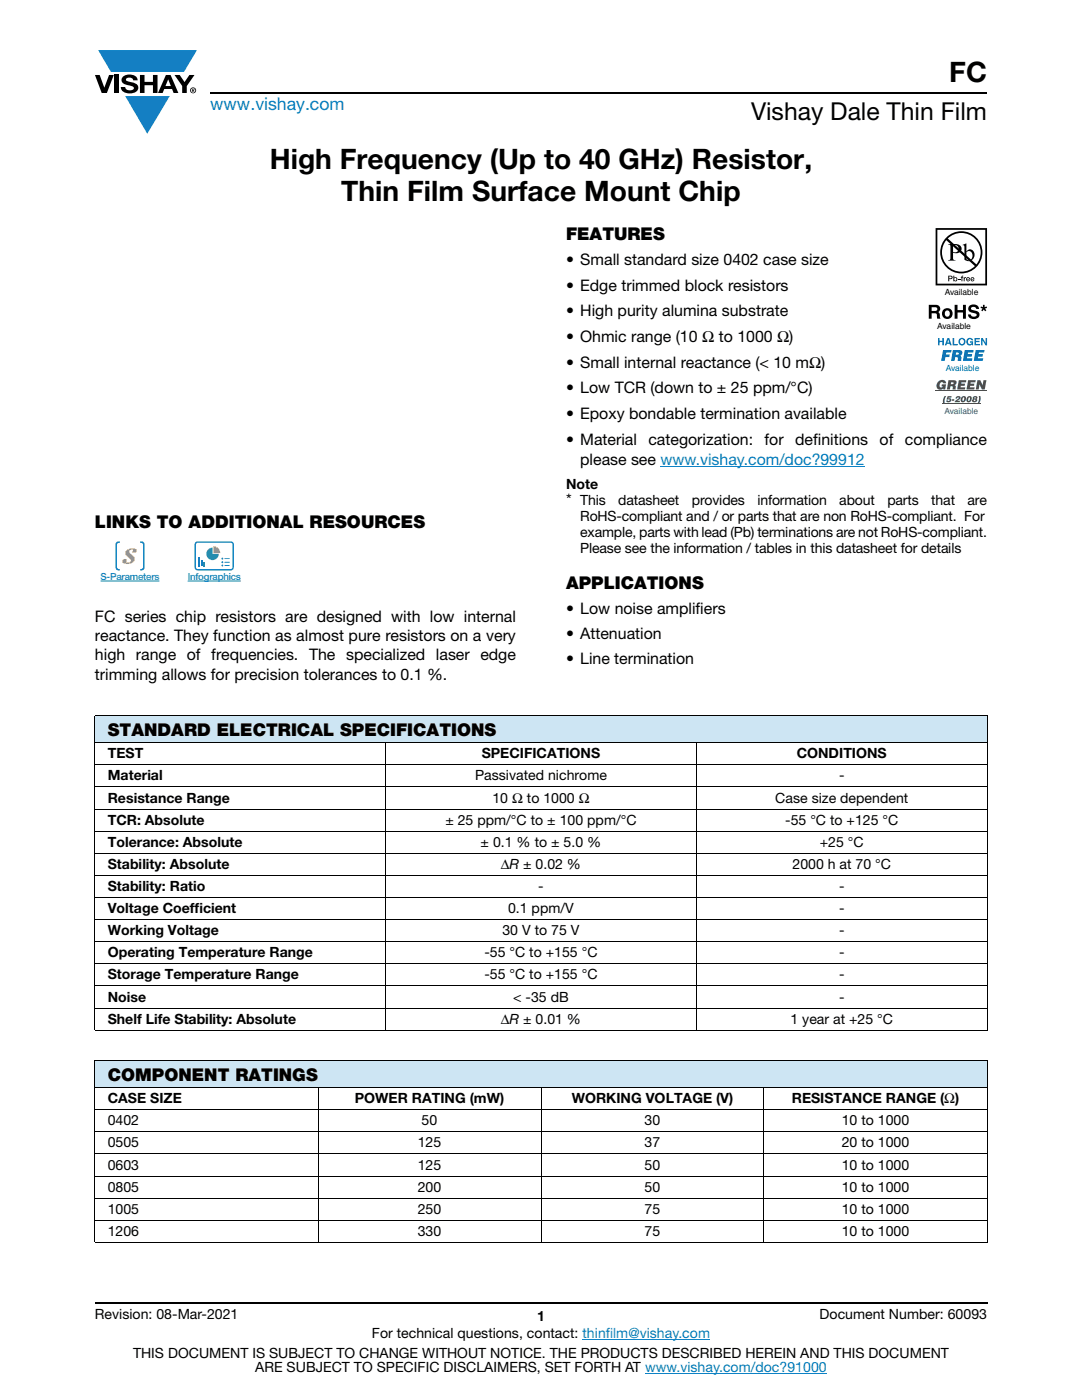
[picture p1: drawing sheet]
<svg xmlns="http://www.w3.org/2000/svg" width="216mm" height="279mm" viewBox="0 0 216 279" stroke-linecap="round" stroke-linejoin="round" font-family="sans-serif">
<defs><g id="words">
<g font-size="5.6">
<text x="189.4" y="16.4">FC</text>
<text x="53.8" y="33.8">High Frequency (Up to 40 GHz) Resistor,</text>
<text x="68.1" y="40.1">Thin Film Surface Mount Chip</text>
</g>
<text font-size="4.9" x="149.9" y="24">Vishay Dale Thin Film</text>
<text font-size="3.5" fill="#067ec4" x="42" y="21.9">www.vishay.com</text>
<g font-size="3.5">
<text x="112.9" y="47.9">FEATURES</text>
<text x="18.9" y="105.5">LINKS TO ADDITIONAL RESOURCES</text>
<text x="112.9" y="117.5">APPLICATIONS</text>
<text x="21.5" y="146.9">STANDARD ELECTRICAL SPECIFICATIONS</text>
<text x="21.5" y="215.7">COMPONENT RATINGS</text>
</g>
<g font-size="3.2">
<text x="112.9" y="52.9">• Small standard size 0402 case size</text>
<text x="112.9" y="58">• Edge trimmed block resistors</text>
<text x="112.9" y="63.2">• High purity alumina substrate</text>
<text x="112.9" y="68.3">• Ohmic range (10 Ω to 1000 Ω)</text>
<text x="112.9" y="73.4">• Small internal reactance (&lt; 10 mΩ)</text>
<text x="112.9" y="78.5">• Low TCR (down to ± 25 ppm/°C)</text>
<text x="112.9" y="83.6">• Epoxy bondable termination available</text>
<text x="112.9" y="88.7">• Material</text>
<text x="129.4" y="88.7">categorization:</text>
<text x="152.6" y="88.7">for</text>
<text x="158.7" y="88.7">definitions</text>
<text x="175.5" y="88.7">of</text>
<text x="180.6" y="88.7">compliance</text>
<text x="115.8" y="92.8">please see www.vishay.com/doc?99912</text>
<text x="112.9" y="100.8">*</text>
<text x="18.9" y="124">FC series chip resistors are designed with low internal</text>
<text x="112.9" y="122.6">• Low noise amplifiers</text>
<text x="18.9" y="127.9">reactance. They function as almost pure resistors on a very</text>
<text x="18.9" y="131.8">high range of frequencies. The specialized laser edge</text>
<text x="112.9" y="127.6">• Attenuation</text>
<text x="18.9" y="135.7">trimming allows for precision tolerances to 0.1 %.</text>
<text x="112.9" y="132.5">• Line termination</text>
</g>
<g font-size="2.8">
<text x="112.9" y="97.7">Note</text>
<text x="115.8" y="100.8">This</text>
<text x="123.4" y="100.8">datasheet</text>
<text x="138" y="100.8">provides</text>
<text x="151.1" y="100.8">information</text>
<text x="167.5" y="100.8">about</text>
<text x="177.1" y="100.8">parts</text>
<text x="185.8" y="100.8">that</text>
<text x="193.1" y="100.8">are</text>
<text x="115.8" y="104">RoHS-compliant and / or parts that are non RoHS-compliant. For</text>
<text x="115.8" y="107.2">example, parts with lead (Pb) terminations are not RoHS-compliant.</text>
<text x="115.8" y="110.4">Please see the information / tables in this datasheet for details</text>
<text x="21.5" y="151.4">TEST</text>
<text x="21.5" y="155.8">Material</text>
<text x="94.8" y="155.8">Passivated nichrome</text>
<text x="96.1" y="151.4">SPECIFICATIONS</text>
<text x="159" y="151.4">CONDITIONS</text>
<text x="167.4" y="155.8">-</text>
<text x="21.5" y="160.2">Resistance Range</text>
<text x="98.3" y="160.2">10 Ω to 1000 Ω</text>
<text x="154.7" y="160.2">Case size dependent</text>
<text x="21.5" y="164.6">TCR: Absolute</text>
<text x="88.9" y="164.6">± 25 ppm/°C to ± 100 ppm/°C</text>
<text x="156.7" y="164.6">-55 °C to +125 °C</text>
<text x="21.5" y="169">Tolerance: Absolute</text>
<text x="21.5" y="173.4">Stability: Absolute</text>
<text x="95.9" y="169">± 0.1 % to ± 5.0 %</text>
<text x="99.9" y="173.4">ΔR ± 0.02 %</text>
<text x="158.1" y="173.4">2000 h at 70 °C</text>
<text x="163.6" y="169">+25 °C</text>
<text x="21.5" y="177.8">Stability: Ratio</text>
<text x="107.4" y="177.8">-</text>
<text x="167.4" y="177.8">-</text>
<text x="21.5" y="182.2">Voltage Coefficient</text>
<text x="101.4" y="182.2">0.1 ppm/V</text>
<text x="167.4" y="182.2">-</text>
<text x="21.5" y="186.6">Working Voltage</text>
<text x="21.5" y="191">Operating Temperature Range</text>
<text x="96.6" y="191">-55 °C to +155 °C</text>
<text x="100.3" y="186.6">30 V to 75 V</text>
<text x="167.4" y="191">-</text>
<text x="167.4" y="186.6">-</text>
<text x="21.5" y="195.5">Storage Temperature Range</text>
<text x="96.6" y="195.5">-55 °C to +155 °C</text>
<text x="167.4" y="195.5">-</text>
<text x="21.5" y="199.9">Noise</text>
<text x="102.4" y="199.9">&lt; -35 dB</text>
<text x="167.4" y="199.9">-</text>
<text x="21.5" y="204.3">Shelf Life Stability: Absolute</text>
<text x="99.9" y="204.3">ΔR ± 0.01 %</text>
<text x="157.7" y="204.3">1 year at +25 °C</text>
<text x="21.5" y="220.2">CASE SIZE</text>
<text x="70.8" y="220.2">POWER RATING (mW)</text>
<text x="114.1" y="220.2">WORKING VOLTAGE (V)</text>
<text x="158" y="220.2">RESISTANCE RANGE (Ω)</text>
<text x="21.5" y="224.6">0402</text>
<text x="84.1" y="224.6">50</text>
<text x="128.6" y="224.6">30</text>
<text x="168" y="224.6">10 to 1000</text>
<text x="21.5" y="229">0505</text>
<text x="21.5" y="233.4">0603</text>
<text x="83.4" y="229">125</text>
<text x="83.4" y="233.4">125</text>
<text x="128.6" y="229">37</text>
<text x="128.6" y="233.4">50</text>
<text x="168" y="229">20 to 1000</text>
<text x="168" y="233.4">10 to 1000</text>
<text x="21.5" y="237.8">0805</text>
<text x="83.4" y="237.8">200</text>
<text x="128.6" y="237.8">50</text>
<text x="168" y="237.8">10 to 1000</text>
<text x="21.5" y="242.2">1005</text>
<text x="83.4" y="242.2">250</text>
<text x="128.6" y="242.2">75</text>
<text x="168" y="242.2">10 to 1000</text>
<text x="21.5" y="246.6">1206</text>
<text x="83.4" y="246.6">330</text>
<text x="128.6" y="246.6">75</text>
<text x="168" y="246.6">10 to 1000</text>
<text x="18.9" y="263.3">Revision: 08-Mar-2021</text>
<text x="107.2" y="263.6">1</text>
<text x="163.6" y="263.3">Document Number: 60093</text>
<text x="74.2" y="267.1">For technical questions, contact: thinfilm@vishay.com</text>
<text x="26.5" y="271">THIS DOCUMENT IS SUBJECT TO CHANGE WITHOUT NOTICE. THE PRODUCTS DESCRIBED HEREIN AND THIS DOCUMENT</text>
<text x="50.9" y="273.8">ARE SUBJECT TO SPECIFIC DISCLAIMERS, SET FORTH AT www.vishay.com/doc?91000</text>
</g>
<g font-size="1.9" fill="#147fc3">
<text x="20.1" y="115.8">S-Parameters</text>
<text x="37.4" y="115.8">Infographics</text>
</g>
<g font-size="1.7">
<text x="188.5" y="58.9">Available</text>
<text x="187" y="65.6">Available</text>
</g>
<text font-size="1.7" fill="#0160ae" x="188.7" y="74">Available</text>
<text font-size="1.7" fill="#1f9047" x="188.5" y="82.6">Available</text>
</g></defs>
<g fill="#147fc3">
<path d="M19.6 10h19.7l-2.6 4.3h-1.1h-13.5z"/>
<path d="M25 19.2h8.9l-4.5 7.5z"/>
</g>
<g fill="#000">
<path d="M18.9 15h1l.9 2.5 1-2.5h.9l-1.4 3.6h-1zM22.9 15h.9v3.6h-.9zM24.6 15.3a2.1 2.1 0 0 1 2.8 .3l.1 .4h-.9a.79 .79 0 0 0-.7-.5 .79 .79 0 0 0-.8 .4l.3 .3 1 .2a1.08 1.08 0 0 1 1.2 1 1.08 1.08 0 0 1-1.1 1.2 1.73 1.73 0 0 1-2.4-1.2h.9a.96 .96 0 0 0 .8 .6 .96 .96 0 0 0 .9-.4 1.31 1.31 0 0 0-1.2-.6 1.03 1.03 0 0 1-1.1-.6 1.03 1.03 0 0 1 .2-1.1zM27.9 15h.9v1.3h1.7v-1.3h.9v3.6h-.9v-1.6h-1.7v1.6h-.9zM34.8 15h1.1l.9 1.4 1-1.4h1l-1.5 2.2v1.4h-.9v-1.4z"/>
<path d="M33.6 15.9l.5 1.3h-1.1zM33.1 15l-1.6 3.6h1l.3-.8h1.5l.3 .8h1l-1.6-3.6z"/>
<path d="M38.4 17.8h.2v.2h-.2zM38.3 17.7v.7h.1v-.3l.4 .3-.2-.3 .2-.2-.1-.2z"/>
<path d="M38.1 18a.46 .46 0 0 1 .9 0 .46 .46 0 0 1-.9 0zM37.9 18a.6 .6 0 0 0 1.2 0 .6 .6 0 0 0-1.2 0z"/>
</g>
<path d="M42 18.6h155M18.9 260h178.1" fill="none" stroke="#000" stroke-width=".36"/>
<path d="M131.8 93h40.8M116.2 267.3h25.5M128.7 274h36.3" fill="none" stroke="#067ec4" stroke-width=".2"/>
<path d="M18.9 108h14v10h-14z" fill="#fff"/>
<g fill="#1681c5">
<path d="M23.2 108.2l.7-.2v.3a.46 .46 0 0 0-.6 .5v4.3a.46 .46 0 0 0 .6 .5v.2a.67 .67 0 0 1-.9-.5v-4.7z"/>
<path d="M28 108a.67 .67 0 0 1 .8 .6v4.7a.65 .65 0 0 1-.8 .5v-.2a.46 .46 0 0 0 .6-.5v-4.3a.46 .46 0 0 0-.6-.5z"/>
</g>
<path d="M25.3 109.8a1.42 1.42 0 0 1 2 .1 .45 .45 0 0 1-.4 .5 .45 .45 0 0 1-.5-.4l.1-.1a.41 .41 0 0 0-.6 0 .41 .41 0 0 0 .2 .6 .96 .96 0 0 1 .8 .7 .96 .96 0 0 1-.3 1 1.59 1.59 0 0 1-2.2-.1 .49 .49 0 0 1 .4-.5 .49 .49 0 0 1 .5 .3l-.1 .1a.49 .49 0 0 0 .9 0 .49 .49 0 0 0-.5-.7 .85 .85 0 0 1-.6-.7 .85 .85 0 0 1 .3-.8z" fill="#f8a021"/>
<path d="M20.1 116h11.7z" fill="none" stroke="#147fc3" stroke-width=".2"/>
<path d="M35.8 108h13.9v10h-13.9z" fill="#fff"/>
<path d="M37.4 116h10.6z" fill="none" stroke="#147fc3" stroke-width=".2"/>
<path d="M42.6 109a1.39 1.39 0 0 1 1.3 1.4h-1.3z" fill="#f8a021"/>
<g fill="#42bb83">
<path d="M40.7 112.2h.2v.8h-.2z"/>
<path d="M41.7 109.5l.7-.2v1.2h1.3a1.26 1.26 0 0 1-1.9 1.2 1.26 1.26 0 0 1-.1-2.2z"/>
</g>
<g fill="#1681c5">
<path d="M39.7 111.2h.2v1.8h-.2z"/>
<path d="M40.2 111.9h.2v1.1h-.2z"/>
<path d="M44.8 111.4l1 .1-.9 .1z"/>
<path d="M44.8 112.1l1 .1-.9 .1z"/>
<path d="M44.8 112.8l1 .1-.9 .1z"/>
<path d="M39.1 108.5v4.7l.2 .3 6.8 .1 .2-.2 .1-4.7-.2-.3-6.8-.1zM39 108.2l.4-.2h6.7a.61 .61 0 0 1 .6 .7v4.5a.61 .61 0 0 1-.6 .6h-6.7a.61 .61 0 0 1-.6-.6v-4.5z"/>
<circle cx="44.4" cy="111.5" r=".19"/>
<circle cx="44.4" cy="112.2" r=".19"/>
<circle cx="44.4" cy="112.9" r=".19"/>
</g>
<g fill="#000">
<path d="M190.5 60.8h.6v1.1h1.1v-1.1h.5v2.8h-.5v-1.2h-1.1v1.2h-.6zM193.5 61a1.15 1.15 0 0 1 1.9 .7h-.6v-.2a.68 .68 0 0 0-1-.1v.3l.2 .2a1.29 1.29 0 0 1 1.4 .9 1.17 1.17 0 0 1-1.1 .9 1.17 1.17 0 0 1-1.1-.9h.5l.1 .1a.67 .67 0 0 0 1.1-.1l-.3-.2-.5-.2a.81 .81 0 0 1-.9-.5 .81 .81 0 0 1 .3-.9zM195.7 61.2l.4 .1v-.5h.4v.5l.4-.1 .1 .3-.5 .1 .3 .4-.2 .1-.3-.3-.3 .3-.2-.1 .3-.4-.4-.1z"/>
<path d="M185.9 61.3v.8l.9-.1a.38 .38 0 0 0 .1-.6zM185.3 60.8h1.4a.78 .78 0 0 1 .8 .5 .78 .78 0 0 1-.1 .8l-.2 .2a.97 .97 0 0 1 .4 1.2l.1 .1h-.7l-.2-1-.9-.1v1.1h-.6z"/>
<path d="M188.8 62a.63 .63 0 0 0-.3 .8 .63 .63 0 0 0 .8 .3 .63 .63 0 0 0 .2-.7 .63 .63 0 0 0-.7-.4zM187.9 62.6a1.1 1.1 0 0 1 2.2 0 1.1 1.1 0 0 1-2.2 0z"/>
</g>
<g fill="#0160ae">
<path d="M187.2 67.5h.3v.5h.5v-.5h.3v1.4h-.3v-.6h-.5v.6h-.3z"/>
<path d="M190.1 67.5h.3v1.2h.7v.2h-1z"/>
<path d="M193 67.7a.68 .68 0 0 1 1.2 .2l-.9-.2a.55 .55 0 0 0-.2 .6 .55 .55 0 0 0 .4 .4l.4-.3h-.3v-.3h.6v.8h-.2l-.1-.2a.71 .71 0 0 1-1 0 .71 .71 0 0 1 .1-1z"/>
<path d="M194.5 67.5h1v.2h-.8v.3h.8v.3h-.8v.4h.8v.2h-1z"/>
<path d="M195.8 67.5h.3l.6 1v-1h.3v1.4h-.3l-.6-1v1h-.3z"/>
<path d="M188.2 69.9h1.7l-.1 .5h-1l-.1 .4h.8l-.1 .5h-.8l-.1 .7h-.7z"/>
<path d="M192.5 69.9h1.8l-.1 .5h-1.1v.3h.9l-.1 .5h-.9l-.1 .3h1.1l-.1 .5h-1.8z"/>
<path d="M194.7 69.9h1.7v.5h-1.1v.3h.8v.5h-.9l-.1 .3h1.1l-.1 .5h-1.8z"/>
<path d="M189.2 67.8l-.2 .6h.4zM189 67.5h.4l.5 1.4h-.3l-.1-.3h-.6l-.1 .3h-.3z"/>
<path d="M191.5 68.2a.47 .47 0 0 0 .9 0 .47 .47 0 0 0-.9 0zM191.2 68.2a.75 .75 0 0 1 1.5 0 .75 .75 0 0 1-1.5 0z"/>
<path d="M190.8 70.4l-.1 .4 .6-.1-.1-.3zM190.1 69.9l1.8 .1a.63 .63 0 0 1-.3 1l.2 .3v.7h-.7v-.6l-.3-.1h-.2l-.1 .7h-.7z"/>
</g>
<g fill="#000">
<path d="M191.2 55.6h.4v.2h-.4zM191.9 55.1l.3-.1-.2 .2 .2 .1v.2h-.2v.6h-.1v-.6h-.2zM192.3 55.3h.2v.2l.3-.2v.2h-.3v.6h-.2z"/>
<path d="M189.1 47.6a3.9 3.9 0 0 1 5.3-.1 3.9 3.9 0 0 1 .4 5.3zM188.8 47.9l5.7 5.2a3.9 3.9 0 0 1-5.3 .1 3.9 3.9 0 0 1-.4-5.3zM187.6 50.4a4.2 4.2 0 0 0 8.4 0 4.2 4.2 0 0 0-8.4 0z"/>
<path d="M189.4 55.2v.3h.4v-.3zM189.2 55l.7 .1 .2 .3-.2 .3h-.5v.4h-.2z"/>
<path d="M190.2 48.9v1.4a.75 .75 0 0 0 1.1-.7 .75 .75 0 0 0-1.1-.7zM189.2 48.7a2.81 2.81 0 0 1 2.4 .4 .97 .97 0 0 1 0 1.2 .97 .97 0 0 1-1.2 .2l-.2-.1v1.1v.3l.5 .2h-1.5l.3-.1 .1-.4v-2.3v-.2z"/>
<path d="M190.4 55.7a.26 .26 0 0 0 .5 0 .26 .26 0 0 0-.5 0zM190.2 55h.2v.4a.38 .38 0 0 1 .5 .1 .38 .38 0 0 1 0 .5 .38 .38 0 0 1-.5 0l-.2 .1z"/>
<path d="M192.8 50.3v1.4l.2 .1a.72 .72 0 0 0 .8 0 .72 .72 0 0 0 .3-.8 .72 .72 0 0 0-.4-.8 .72 .72 0 0 0-.9 .1zM192.1 48.9l.7-.3v1.6a.89 .89 0 0 1 1.1-.4 .89 .89 0 0 1 .6 1.1 1.23 1.23 0 0 1-.7 1.1 1.23 1.23 0 0 1-1.4-.2v-2.7z"/>
<path d="M193 55.5v.2h.4l-.2-.3zM193 55.4h.4l.2 .4h-.6v.1h.5a.42 .42 0 0 1-.6 .1 .42 .42 0 0 1 .1-.6z"/>
<path d="M193.9 55.5l-.1 .2h.5l-.3-.3zM193.8 55.4h.5l.1 .4h-.6l.1 .1h.5a.42 .42 0 0 1-.6 .1 .42 .42 0 0 1 0-.6z"/>
<path d="M187 45.9h9.6v10.7h-9.6zM186.7 45.5v11.5h10.3v-11.5z"/>
</g>
<path d="M186.7 78h10.3" fill="none" stroke="#1f9047" stroke-width=".2"/>
<g fill="#1f9047">
<path d="M187.2 76.2a.91 .91 0 0 1 .9-.4 .91 .91 0 0 1 .7 .7h-.6l-.3-.2a.56 .56 0 0 0-.4 .4 .56 .56 0 0 0 .3 .6l.3-.2h-.2v-.4h.9l-.2 1h-.4v-.1a.82 .82 0 0 1-1.1 0 .82 .82 0 0 1-.1-1.1z"/>
<path d="M191.3 75.9h1.5v.4h-1v.3h.8l-.1 .4h-.8v.3h.9l-.1 .4h-1.5z"/>
<path d="M193.2 75.9h1.5l-.1 .4h-.9v.3h.7v.4h-.8l-.1 .3h1l-.1 .4h-1.6z"/>
<path d="M195 75.9h.6l.5 1 .1-1h.6l-.3 1.8h-.6l-.5-1-.1 1h-.6z"/>
<path d="M188.5 79h.3l-.3 .8v.8h-.3v-.8z"/>
<path d="M189.1 79.1h.8l-.1 .2h-.5l-.1 .2h.5a.52 .52 0 0 1-.2 .8 .52 .52 0 0 1-.7-.3h.5l.2-.1-.2-.2h-.4z"/>
<path d="M190 79.7h.4v.3h-.5z"/>
<path d="M190.8 79.3a.5 .5 0 0 1 .5-.3 .5 .5 0 0 1 .4 .4l-.7 .6h.6l-.1 .3h-1l.8-.9-.1-.1-.2 .2h-.4z"/>
<path d="M189.8 76.3l-.1 .4 .5-.1 .1-.1-.1-.1zM189.3 75.9l1.5 .1a.54 .54 0 0 1-.3 .9l.2 .2v.6h-.6v-.5l-.3-.1h-.1l-.2 .6h-.6z"/>
<path d="M192.2 79.4l-.2 .5 .2 .1 .2-.5-.1-.2zM191.9 79.2a.51 .51 0 0 1 .8 .1 .66 .66 0 0 1-.2 .8 .66 .66 0 0 1-.8 0v-.5z"/>
<path d="M193.3 79.4l-.1 .5 .1 .1 .3-.5-.2-.2zM193.1 79.2a.51 .51 0 0 1 .8 .1 .66 .66 0 0 1-.2 .8 .66 .66 0 0 1-.8 0l-.1-.5z"/>
</g>
<path d="M188 80.5h7.7" fill="none" stroke="#1f9047" stroke-width=".2"/>
<g fill="#1f9047">
<path d="M195.3 79h.3l.1 .8a.72 .72 0 0 1-.7 .8l.3-.8z"/>
<path d="M194.5 79.3l-.1 .2h.2l.1-.2zM194.4 79.8v.2h.2v-.2zM194.2 79.2a.52 .52 0 0 1 .8 .2l-.2 .2 .2 .3a.55 .55 0 0 1-.5 .4 .55 .55 0 0 1-.6-.4l.3-.3-.1-.2z"/>
</g>
<g fill="#cde5f3">
<path d="M18.9 142.7h178.1v5.6h-178.1z"/>
<path d="M18.9 211.6h178.1v5.5h-178.1z"/>
</g>
<g fill="none" stroke="#000" stroke-width=".2">
<path d="M18.9 142.7h178.1M18.9 148.3h178.1M18.9 152.7h178.1M18.9 157.1h178.1M18.9 142.8v62.7M76.9 148.1v57.6M139 148.1v57.6M197 142.8v62.7M18.9 161.5h178.1M18.9 165.9h178.1M18.9 170.3h178.1M18.9 174.7h178.1"/>
<path d="M18.9 179.1h178.1M18.9 183.5h178.1M18.9 187.9h178.1M18.9 192.3h178.1M18.9 196.7h178.1M18.9 201.2h178.1M18.9 205.6h178.1M18.9 211.6h178.1M18.9 217.1h178.1M18.9 211.6v36.2M63.5 217v31M107.9 217v31"/>
<path d="M152.4 217v31M197 211.6v36.2M18.9 221.5h178.1M18.9 225.9h178.1M18.9 230.3h178.1M18.9 234.7h178.1M18.9 239.1h178.1M18.9 243.5h178.1M18.9 247.9h178.1"/>
</g>
<use href="#words"/>
</svg>
